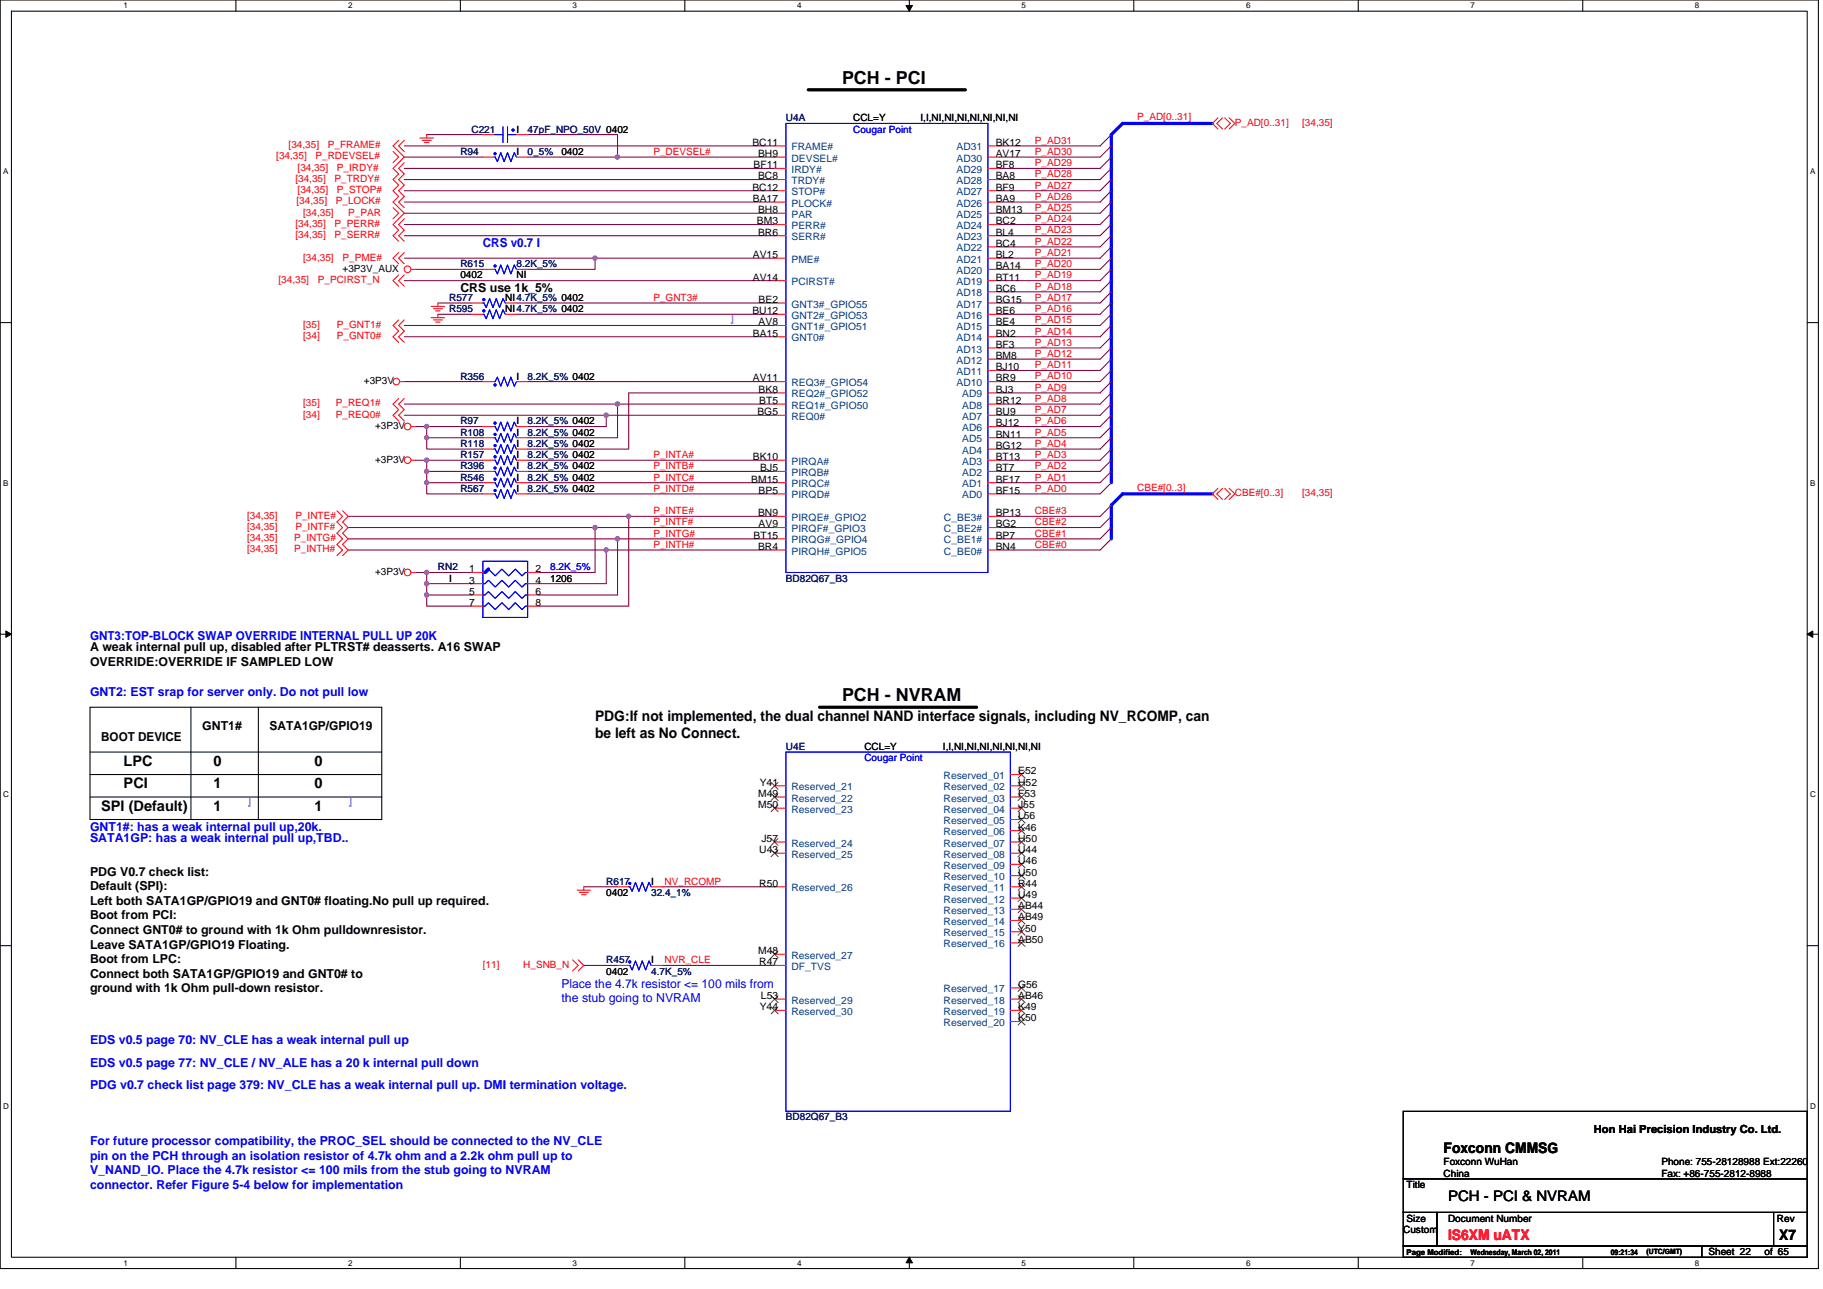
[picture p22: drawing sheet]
<svg xmlns="http://www.w3.org/2000/svg" width="297mm" height="210mm" viewBox="0 0 297 210" stroke-linecap="round" stroke-linejoin="round" font-family="sans-serif">
<defs><g id="words">
<g font-size="2.9">
<text x="137.2" y="13.7">PCH - PCI</text>
<text x="137.2" y="114.3">PCH - NVRAM</text>
</g>
<g font-size="2.4">
<text x="97" y="117.4">PDG:If not implemented, the dual channel NAND interface signals, including NV_RCOMP, can</text>
<text x="20.1" y="124.7">LPC</text>
<text x="34.8" y="124.7">0</text>
<text x="51.2" y="124.7">0</text>
<text x="97" y="120.2">be left as No Connect.</text>
<text x="20.1" y="128.4">PCI</text>
<text x="34.8" y="128.4">1</text>
<text x="51.2" y="128.4">0</text>
<text x="16.5" y="132">SPI (Default)</text>
<text x="34.8" y="132">1</text>
<text x="51.2" y="132">1</text>
<text x="235.2" y="187.8">Foxconn CMMSG</text>
<text x="235.9" y="195.6">PCH - PCI &amp; NVRAM</text>
<text x="289.9" y="202.1">X7</text>
</g>
<text font-size="2.4" fill="#f00" x="235.9" y="202.1">IS6XM uATX</text>
<g font-size="2" fill="#00f">
<text x="78.7" y="40.3">CRS v0.7 I</text>
<text x="14.7" y="104.3">GNT3:TOP-BLOCK SWAP OVERRIDE INTERNAL PULL UP 20K</text>
<text x="14.7" y="113.4">GNT2: EST srap for server only. Do not pull low</text>
<text x="14.7" y="135.4">GNT1#: has a weak internal pull up,20k.</text>
<text x="14.7" y="137.2">SATA1GP: has a weak internal pull up,TBD..</text>
<text x="91.5" y="160.9">Place the 4.7k resistor &lt;= 100 mils from</text>
<text x="91.5" y="163.2">the stub going to NVRAM</text>
<text x="14.7" y="170.1">EDS v0.5 page 70: NV_CLE has a weak internal pull up</text>
<text x="14.7" y="173.8">EDS v0.5 page 77: NV_CLE / NV_ALE has a 20 k internal pull down</text>
<text x="14.7" y="177.4">PDG v0.7 check list page 379: NV_CLE has a weak internal pull up. DMI termination voltage.</text>
<text x="14.7" y="186.6">For future processor compatibility, the PROC_SEL should be connected to the NV_CLE</text>
<text x="14.7" y="188.9">pin on the PCH through an isolation resistor of 4.7k ohm and a 2.2k ohm pull up to</text>
<text x="14.7" y="191.3">V_NAND_IO. Place the 4.7k resistor &lt;= 100 mils from the stub going to NVRAM</text>
<text x="14.7" y="193.7">connector. Refer Figure 5-4 below for implementation</text>
</g>
<g font-size="2">
<text x="75" y="47.6">CRS use 1k_5%</text>
<text x="14.7" y="106.1">A weak internal pull up, disabled after PLTRST# deasserts. A16 SWAP</text>
<text x="14.7" y="108.5">OVERRIDE:OVERRIDE IF SAMPLED LOW</text>
<text x="33" y="118.9">GNT1#</text>
<text x="43.9" y="118.9">SATA1GP/GPIO19</text>
<text x="16.5" y="120.7">BOOT DEVICE</text>
<text x="14.7" y="142.7">PDG V0.7 check list:</text>
<text x="14.7" y="145">Default (SPI):</text>
<text x="14.7" y="147.4">Left both SATA1GP/GPIO19 and GNT0# floating.No pull up required.</text>
<text x="14.7" y="149.8">Boot from PCI:</text>
<text x="14.7" y="152.1">Connect GNT0# to ground with 1k Ohm pulldownresistor.</text>
<text x="14.7" y="154.5">Leave SATA1GP/GPIO19 Floating.</text>
<text x="14.7" y="156.9">Boot from LPC:</text>
<text x="14.7" y="159.3">Connect both SATA1GP/GPIO19 and GNT0# to</text>
<text x="14.7" y="161.6">ground with 1k Ohm pull-down resistor.</text>
</g>
<text font-size="1.8" x="259.7" y="184.6">Hon Hai Precision Industry Co. Ltd.</text>
<g font-size="1.7">
<text x="122.6" y="23.7">BC11</text>
<text x="162.2" y="23.7">BK12</text>
<text x="122.8" y="27.4">BF11</text>
<text x="123.5" y="25.6">BH9</text>
<text x="123.5" y="29.2">BC8</text>
<text x="162.2" y="25.6">AV17</text>
<text x="162.2" y="27.4">BF8</text>
<text x="162.2" y="29.2">BA8</text>
<text x="122.6" y="31.1">BC12</text>
<text x="122.7" y="32.9">BA17</text>
<text x="123.5" y="34.7">BH8</text>
<text x="162.2" y="31.1">BF9</text>
<text x="162.2" y="32.9">BA9</text>
<text x="162.2" y="34.7">BM13</text>
<text x="123.3" y="36.6">BM3</text>
<text x="123.5" y="38.4">BR6</text>
<text x="162.2" y="36.6">BC2</text>
<text x="162.2" y="38.4">BL4</text>
<text x="162.2" y="40.2">BC4</text>
<text x="122.7" y="42">AV15</text>
<text x="122.7" y="45.7">AV14</text>
<text x="162.2" y="42">BL2</text>
<text x="162.2" y="43.9">BA14</text>
<text x="162.2" y="45.7">BT11</text>
<text x="162.2" y="47.5">BC6</text>
<text x="122.6" y="51.2">BU12</text>
<text x="123.6" y="49.3">BE2</text>
<text x="123.6" y="53">AV8</text>
<text x="162.2" y="49.3">BG15</text>
<text x="162.2" y="51.2">BE6</text>
<text x="162.2" y="53">BE4</text>
<text x="122.7" y="54.8">BA15</text>
<text x="162.2" y="54.8">BN2</text>
<text x="162.2" y="56.7">BF3</text>
<text x="162.2" y="58.5">BM8</text>
<text x="122.7" y="62.1">AV11</text>
<text x="123.6" y="64">BK8</text>
<text x="123.7" y="65.8">BT5</text>
<text x="162.2" y="60.3">BJ10</text>
<text x="162.2" y="62.1">BR9</text>
<text x="162.2" y="64">BJ3</text>
<text x="162.2" y="65.8">BR12</text>
<text x="123.4" y="67.6">BG5</text>
<text x="162.2" y="67.6">BU9</text>
<text x="162.2" y="69.5">BJ12</text>
<text x="162.2" y="71.3">BN11</text>
<text x="122.7" y="75">BK10</text>
<text x="123.9" y="76.8">BJ5</text>
<text x="162.2" y="73.1">BG12</text>
<text x="162.2" y="75">BT13</text>
<text x="162.2" y="76.8">BT7</text>
<text x="122.4" y="78.6">BM15</text>
<text x="123.6" y="80.4">BP5</text>
<text x="162.2" y="78.6">BF17</text>
<text x="162.2" y="80.4">BF15</text>
<text x="122.8" y="87.8">BT15</text>
<text x="123.5" y="84.1">BN9</text>
<text x="123.5" y="89.6">BR4</text>
<text x="123.6" y="85.9">AV9</text>
<text x="162.2" y="84.1">BP13</text>
<text x="162.2" y="85.9">BG2</text>
<text x="162.2" y="87.8">BP7</text>
<text x="162.2" y="89.6">BN4</text>
<text x="76.5" y="93.2">1</text>
<text x="76.5" y="95.1">3</text>
<text x="87.2" y="95.1">4</text>
<text x="87.2" y="93.2">2</text>
<text x="76.5" y="96.9">5</text>
<text x="76.5" y="98.7">7</text>
<text x="87.2" y="98.7">8</text>
<text x="87.2" y="96.9">6</text>
<text x="123.5" y="129.8">M49</text>
<text x="123.5" y="131.6">M50</text>
<text x="123.8" y="128">Y41</text>
<text x="165.9" y="126.2">E52</text>
<text x="165.9" y="128">H52</text>
<text x="165.9" y="129.8">F53</text>
<text x="165.9" y="131.6">J55</text>
<text x="124.1" y="137.1">J57</text>
<text x="165.9" y="133.5">L56</text>
<text x="165.9" y="135.3">K46</text>
<text x="165.9" y="137.1">H50</text>
<text x="123.7" y="139">U43</text>
<text x="165.9" y="139">U44</text>
<text x="165.9" y="140.8">U46</text>
<text x="165.9" y="142.6">U50</text>
<text x="123.7" y="144.4">R50</text>
<text x="165.9" y="144.4">R44</text>
<text x="165.9" y="146.3">U49</text>
<text x="165.9" y="148.1">AB44</text>
<text x="165.9" y="149.9">AB49</text>
<text x="123.5" y="155.4">M48</text>
<text x="165.9" y="151.8">Y50</text>
<text x="165.9" y="153.6">AB50</text>
<text x="123.7" y="157.2">R47</text>
<text x="165.9" y="160.9">G56</text>
<text x="123.8" y="164.6">Y44</text>
<text x="124" y="162.7">L53</text>
<text x="165.9" y="162.7">AB46</text>
<text x="165.9" y="164.6">K49</text>
<text x="165.9" y="166.4">K50</text>
</g>
<g font-size="1.7" fill="#004080">
<text x="129" y="24.5">FRAME#</text>
<text x="129" y="26.3">DEVSEL#</text>
<text x="129" y="28.2">IRDY#</text>
<text x="129" y="30">TRDY#</text>
<text x="155.9" y="24.5">AD31</text>
<text x="155.9" y="26.3">AD30</text>
<text x="155.9" y="28.2">AD29</text>
<text x="155.9" y="30">AD28</text>
<text x="129" y="31.8">STOP#</text>
<text x="129" y="33.7">PLOCK#</text>
<text x="129" y="35.5">PAR</text>
<text x="155.9" y="31.8">AD27</text>
<text x="155.9" y="33.7">AD26</text>
<text x="155.9" y="35.5">AD25</text>
<text x="129" y="37.3">PERR#</text>
<text x="129" y="39.1">SERR#</text>
<text x="155.9" y="37.3">AD24</text>
<text x="155.9" y="39.1">AD23</text>
<text x="155.9" y="41">AD22</text>
<text x="129" y="42.8">PME#</text>
<text x="129" y="46.5">PCIRST#</text>
<text x="155.9" y="42.8">AD21</text>
<text x="155.9" y="44.6">AD20</text>
<text x="155.9" y="46.5">AD19</text>
<text x="129" y="50.1">GNT3#_GPIO55</text>
<text x="129" y="51.9">GNT2#_GPIO53</text>
<text x="129" y="53.8">GNT1#_GPIO51</text>
<text x="155.9" y="48.3">AD18</text>
<text x="155.9" y="50.1">AD17</text>
<text x="155.9" y="51.9">AD16</text>
<text x="155.9" y="53.8">AD15</text>
<text x="129" y="55.6">GNT0#</text>
<text x="155.9" y="55.6">AD14</text>
<text x="155.9" y="57.4">AD13</text>
<text x="155.9" y="59.2">AD12</text>
<text x="129" y="62.9">REQ3#_GPIO54</text>
<text x="129" y="64.7">REQ2#_GPIO52</text>
<text x="155.9" y="61.1">AD11</text>
<text x="155.9" y="62.9">AD10</text>
<text x="156.8" y="64.7">AD9</text>
<text x="129" y="66.6">REQ1#_GPIO50</text>
<text x="129" y="68.4">REQ0#</text>
<text x="156.8" y="66.6">AD8</text>
<text x="156.8" y="68.4">AD7</text>
<text x="156.8" y="70.2">AD6</text>
<text x="129" y="75.7">PIRQA#</text>
<text x="129" y="77.5">PIRQB#</text>
<text x="156.8" y="72.1">AD5</text>
<text x="156.8" y="73.9">AD4</text>
<text x="156.8" y="75.7">AD3</text>
<text x="156.8" y="77.5">AD2</text>
<text x="129" y="79.4">PIRQC#</text>
<text x="129" y="81.2">PIRQD#</text>
<text x="156.8" y="79.4">AD1</text>
<text x="156.8" y="81.2">AD0</text>
<text x="129" y="84.9">PIRQE#_GPIO2</text>
<text x="129" y="86.7">PIRQF#_GPIO3</text>
<text x="129" y="88.5">PIRQG#_GPIO4</text>
<text x="153.8" y="84.9">C_BE3#</text>
<text x="153.8" y="86.7">C_BE2#</text>
<text x="153.8" y="88.5">C_BE1#</text>
<text x="129" y="90.3">PIRQH#_GPIO5</text>
<text x="153.8" y="90.3">C_BE0#</text>
<text x="129" y="128.8">Reserved_21</text>
<text x="129" y="130.6">Reserved_22</text>
<text x="153.8" y="126.9">Reserved_01</text>
<text x="153.8" y="128.8">Reserved_02</text>
<text x="153.8" y="130.6">Reserved_03</text>
<text x="129" y="132.4">Reserved_23</text>
<text x="129" y="137.9">Reserved_24</text>
<text x="153.8" y="132.4">Reserved_04</text>
<text x="153.8" y="134.2">Reserved_05</text>
<text x="153.8" y="136.1">Reserved_06</text>
<text x="153.8" y="137.9">Reserved_07</text>
<text x="129" y="139.7">Reserved_25</text>
<text x="153.8" y="139.7">Reserved_08</text>
<text x="153.8" y="141.5">Reserved_09</text>
<text x="153.8" y="143.4">Reserved_10</text>
<text x="129" y="145.2">Reserved_26</text>
<text x="153.8" y="145.2">Reserved_11</text>
<text x="153.8" y="147">Reserved_12</text>
<text x="153.8" y="148.9">Reserved_13</text>
<text x="153.8" y="150.7">Reserved_14</text>
<text x="153.8" y="152.5">Reserved_15</text>
<text x="153.8" y="154.3">Reserved_16</text>
<text x="129" y="156.2">Reserved_27</text>
<text x="129" y="158">DF_TVS</text>
<text x="153.8" y="161.7">Reserved_17</text>
<text x="129" y="163.5">Reserved_29</text>
<text x="129" y="165.3">Reserved_30</text>
<text x="153.8" y="163.5">Reserved_18</text>
<text x="153.8" y="165.3">Reserved_19</text>
<text x="153.8" y="167.2">Reserved_20</text>
</g>
<g font-size="1.6" fill="#000080">
<text x="76.8" y="21.6">C221</text>
<text x="86" y="21.6">47pF_NPO_50V 0402</text>
<text x="128.1" y="19.8">U4A</text>
<text x="75" y="25.3">R94</text>
<text x="86" y="25.3">0_5%</text>
<text x="75" y="43.5">R615</text>
<text x="84.2" y="43.5">8.2K_5%</text>
<text x="73.2" y="49">R577</text>
<text x="73.2" y="50.8">R595</text>
<text x="75" y="61.8">R356</text>
<text x="86" y="61.8">8.2K_5% 0402</text>
<text x="75" y="71">R108</text>
<text x="75" y="69.1">R97</text>
<text x="86" y="71">8.2K_5% 0402</text>
<text x="86" y="69.1">8.2K_5% 0402</text>
<text x="75" y="76.5">R396</text>
<text x="75" y="74.6">R157</text>
<text x="75" y="72.8">R118</text>
<text x="86" y="76.5">8.2K_5% 0402</text>
<text x="86" y="74.6">8.2K_5% 0402</text>
<text x="86" y="72.8">8.2K_5% 0402</text>
<text x="75" y="78.3">R546</text>
<text x="75" y="80.1">R567</text>
<text x="86" y="78.3">8.2K_5% 0402</text>
<text x="86" y="80.1">8.2K_5% 0402</text>
<text x="71.3" y="92.9">RN2</text>
<text x="128.1" y="94.7">BD82Q67_B3</text>
<text x="128.1" y="122.2">U4E</text>
<text x="98.8" y="144.1">R617</text>
<text x="106.1" y="145.9">32.4_1%</text>
<text x="98.8" y="156.9">R457</text>
<text x="106.1" y="158.8">4.7K_5%</text>
<text x="128.1" y="182.5">BD82Q67_B3</text>
</g>
<g font-size="1.6">
<text x="84.2" y="21.6">I</text>
<text x="139" y="19.8">CCL=Y</text>
<text x="150" y="19.8">I,I,NI,NI,NI,NI,NI,NI,NI</text>
<text x="84.2" y="25.3">I</text>
<text x="91.5" y="25.3">0402</text>
<text x="55.8" y="44.3">+3P3V_AUX</text>
<text x="75" y="45.4">0402</text>
<text x="84.2" y="45.4">NI</text>
<text x="82.3" y="49">NI4.7K_5% 0402</text>
<text x="82.3" y="50.8">NI4.7K_5% 0402</text>
<text x="59.3" y="62.5">+3P3V</text>
<text x="84.2" y="61.8">I</text>
<text x="61.1" y="69.9">+3P3V</text>
<text x="84.2" y="71">I</text>
<text x="84.2" y="69.1">I</text>
<text x="61.1" y="75.4">+3P3V</text>
<text x="84.2" y="76.5">I</text>
<text x="84.2" y="74.6">I</text>
<text x="84.2" y="72.8">I</text>
<text x="84.2" y="78.3">I</text>
<text x="84.2" y="80.1">I</text>
<text x="61.1" y="93.6">+3P3V</text>
<text x="73.2" y="94.7">I</text>
<text x="89.6" y="94.7">1206</text>
<text x="140.8" y="122.2">CCL=Y</text>
<text x="153.6" y="122.2">I,I,NI,NI,NI,NI,NI,NI,NI</text>
<text x="98.8" y="145.9">0402</text>
<text x="106.1" y="144.1">I</text>
<text x="98.8" y="158.8">0402</text>
<text x="106.1" y="156.9">I</text>
<text x="235.2" y="189.8">Foxconn WuHan</text>
<text x="235.2" y="191.7">China</text>
<text x="270.7" y="189.8">Phone: 755-28128988 Ext:22260</text>
<text x="270.7" y="191.7">Fax: +86-755-2812-8988</text>
<text x="229.2" y="193.5">Title</text>
<text x="228.6" y="200.8">Custom</text>
<text x="229.2" y="199">Size</text>
<text x="235.9" y="199">Document Number</text>
<text x="289.5" y="199">Rev</text>
<text x="278.4" y="204.5">Sheet 22</text>
<text x="287.5" y="204.5">of 65</text>
</g>
<g font-size="1.6" fill="#00f">
<text x="139" y="21.6">Cougar Point</text>
<text x="118.9" y="52.7">』</text>
<text x="89.6" y="92.9">8.2K_5%</text>
<text x="140.8" y="124">Cougar Point</text>
<text x="40.3" y="131.3">』</text>
<text x="56.7" y="131.3">』</text>
</g>
<g font-size="1.6" fill="#f00">
<text x="168.6" y="23.4">P_AD31</text>
<text x="185.3" y="19.6">P_AD[0..31]</text>
<text x="201.2" y="20.5">P_AD[0..31]</text>
<text x="212.2" y="20.5">[34,35]</text>
<text x="45" y="26">[34,35]</text>
<text x="47" y="24.2">[34,35]</text>
<text x="48.1" y="29.6">[34,35]</text>
<text x="48.5" y="27.8">[34,35]</text>
<text x="51.4" y="26">P_RDEVSEL#</text>
<text x="53.4" y="24.2">P_FRAME#</text>
<text x="54.5" y="29.6">P_TRDY#</text>
<text x="54.9" y="27.8">P_IRDY#</text>
<text x="106.5" y="25.2">P_DEVSEL#</text>
<text x="168.6" y="25.2">P_AD30</text>
<text x="168.6" y="28.9">P_AD28</text>
<text x="168.6" y="27.1">P_AD29</text>
<text x="48.3" y="33.3">[34,35]</text>
<text x="48.5" y="31.5">[34,35]</text>
<text x="49.4" y="35.1">[34,35]</text>
<text x="54.7" y="33.3">P_LOCK#</text>
<text x="54.9" y="31.5">P_STOP#</text>
<text x="56.7" y="35.1">P_PAR</text>
<text x="168.6" y="32.6">P_AD26</text>
<text x="168.6" y="30.7">P_AD27</text>
<text x="168.6" y="34.4">P_AD25</text>
<text x="48.1" y="38.8">[34,35]</text>
<text x="48.1" y="37">[34,35]</text>
<text x="54.5" y="38.8">P_SERR#</text>
<text x="54.5" y="37">P_PERR#</text>
<text x="168.6" y="36.2">P_AD24</text>
<text x="168.6" y="41.7">P_AD21</text>
<text x="168.6" y="39.9">P_AD22</text>
<text x="168.6" y="38">P_AD23</text>
<text x="45.4" y="46.1">[34,35]</text>
<text x="49.4" y="42.4">[34,35]</text>
<text x="51.8" y="46.1">P_PCIRST_N</text>
<text x="55.8" y="42.4">P_PME#</text>
<text x="168.6" y="45.4">P_AD19</text>
<text x="168.6" y="43.5">P_AD20</text>
<text x="168.6" y="47.2">P_AD18</text>
<text x="49.4" y="53.4">[35]</text>
<text x="54.9" y="53.4">P_GNT1#</text>
<text x="106.5" y="49">P_GNT3#</text>
<text x="168.6" y="52.7">P_AD15</text>
<text x="168.6" y="50.8">P_AD16</text>
<text x="168.6" y="49">P_AD17</text>
<text x="49.4" y="55.2">[34]</text>
<text x="54.9" y="55.2">P_GNT0#</text>
<text x="168.6" y="54.5">P_AD14</text>
<text x="168.6" y="60">P_AD11</text>
<text x="168.6" y="58.1">P_AD12</text>
<text x="168.6" y="56.3">P_AD13</text>
<text x="168.6" y="63.6">P_AD9</text>
<text x="168.6" y="61.8">P_AD10</text>
<text x="168.6" y="65.5">P_AD8</text>
<text x="49.4" y="68.1">[34]</text>
<text x="49.4" y="66.2">[35]</text>
<text x="54.7" y="68.1">P_REQ0#</text>
<text x="54.7" y="66.2">P_REQ1#</text>
<text x="168.6" y="71">P_AD5</text>
<text x="168.6" y="69.1">P_AD6</text>
<text x="168.6" y="67.3">P_AD7</text>
<text x="106.5" y="74.6">P_INTA#</text>
<text x="106.5" y="76.4">P_INTB#</text>
<text x="168.6" y="74.6">P_AD3</text>
<text x="168.6" y="72.8">P_AD4</text>
<text x="168.6" y="76.4">P_AD2</text>
<text x="106.5" y="78.3">P_INTC#</text>
<text x="106.5" y="80.1">P_INTD#</text>
<text x="106.5" y="83.8">P_INTE#</text>
<text x="168.6" y="80.1">P_AD0</text>
<text x="168.6" y="78.3">P_AD1</text>
<text x="168.6" y="83.8">CBE#3</text>
<text x="185.3" y="79.9">CBE#[0..3]</text>
<text x="201.2" y="80.8">CBE#[0..3]</text>
<text x="212.2" y="80.8">[34,35]</text>
<text x="40.3" y="84.5">[34,35]</text>
<text x="40.3" y="86.3">[34,35]</text>
<text x="40.3" y="88.2">[34,35]</text>
<text x="40.3" y="90">[34,35]</text>
<text x="47.9" y="88.2">P_INTG#</text>
<text x="47.9" y="90">P_INTH#</text>
<text x="48.1" y="84.5">P_INTE#</text>
<text x="48.1" y="86.3">P_INTF#</text>
<text x="106.5" y="87.4">P_INTG#</text>
<text x="106.5" y="89.2">P_INTH#</text>
<text x="106.5" y="85.6">P_INTF#</text>
<text x="168.6" y="85.6">CBE#2</text>
<text x="168.6" y="87.4">CBE#1</text>
<text x="168.6" y="89.2">CBE#0</text>
<text x="108.3" y="144.1">NV_RCOMP</text>
<text x="78.7" y="157.6">[11]</text>
<text x="85.3" y="157.6">H_SNB_N</text>
<text x="108.3" y="156.9">NVR_CLE</text>
</g>
<g font-size="1.3">
<text x="20.1" y="1.4">1</text>
<text x="56.7" y="1.4">2</text>
<text x="93.3" y="1.4">3</text>
<text x="129.9" y="1.4">4</text>
<text x="166.5" y="1.4">5</text>
<text x="203" y="1.4">6</text>
<text x="239.6" y="1.4">7</text>
<text x="276.2" y="1.4">8</text>
<text x=".5" y="28.4">A</text>
<text x="294.9" y="28.4">A</text>
<text x=".5" y="79.1">B</text>
<text x="294.9" y="79.1">B</text>
<text x=".5" y="129.9">C</text>
<text x="294.9" y="129.9">C</text>
<text x=".5" y="180.6">D</text>
<text x="294.9" y="180.6">D</text>
<text x="20.1" y="206.2">1</text>
<text x="56.7" y="206.2">2</text>
<text x="93.3" y="206.2">3</text>
<text x="129.9" y="206.2">4</text>
<text x="166.5" y="206.2">5</text>
<text x="203" y="206.2">6</text>
<text x="229.2" y="204.4">Page Modified:</text>
<text x="239.6" y="206.2">7</text>
<text x="239.6" y="204.4">Wednesday, March 02, 2011</text>
<text x="262.5" y="204.4">09:21:34</text>
<text x="276.2" y="206.2">8</text>
</g>
<text font-size="1.2" x="268.3" y="204.3">(UTC/GMT)</text>
</g></defs>
<path d="M0 0h296.3v206.7h-296.3zM1.9 1.8h292.6v203h-292.6z" fill="none" stroke="#000" stroke-width=".17"/>
<g fill="#fff">
<path d="M20.1 .2h.8v1.5h-.8z"/>
<path d="M20.1 205h.8v1.5h-.8z"/>
</g>
<path d="M38.4 0v1.8M38.4 204.8v1.8" fill="none" stroke="#000" stroke-width=".17"/>
<g fill="#fff">
<path d="M56.7 .2h.7v1.5h-.7z"/>
<path d="M56.7 205h.7v1.5h-.7z"/>
</g>
<path d="M75 0v1.8M75 204.8v1.8" fill="none" stroke="#000" stroke-width=".17"/>
<g fill="#fff">
<path d="M93.3 .2h.7v1.5h-.7z"/>
<path d="M93.3 205h.7v1.5h-.7z"/>
</g>
<path d="M111.6 0v1.8M111.6 204.8v1.8" fill="none" stroke="#000" stroke-width=".17"/>
<g fill="#fff">
<path d="M129.9 .2h.7v1.5h-.7z"/>
<path d="M129.9 205h.7v1.5h-.7z"/>
</g>
<path d="M148.2 0v1.8M148.2 204.8v1.8" fill="none" stroke="#000" stroke-width=".17"/>
<path d="M147.6 .9h1.1l-.5 .9zM148.2 204.8l.5 .9h-1.1z" fill="#000" stroke="#000" stroke-width=".16"/>
<g fill="#fff">
<path d="M166.5 .2h.7v1.5h-.7z"/>
<path d="M166.5 205h.7v1.5h-.7z"/>
</g>
<path d="M184.7 0v1.8M184.7 204.8v1.8" fill="none" stroke="#000" stroke-width=".17"/>
<g fill="#fff">
<path d="M203 .2h.7v1.5h-.7z"/>
<path d="M203 205h.7v1.5h-.7z"/>
</g>
<path d="M221.3 0v1.8M221.3 204.8v1.8" fill="none" stroke="#000" stroke-width=".17"/>
<g fill="#fff">
<path d="M239.6 .2h.7v1.5h-.7z"/>
<path d="M239.6 205h.7v1.5h-.7z"/>
</g>
<path d="M257.9 0v1.8M257.9 204.8v1.8" fill="none" stroke="#000" stroke-width=".17"/>
<g fill="#fff">
<path d="M276.2 .2h.7v1.5h-.7z"/>
<path d="M276.2 205h.7v1.5h-.7z"/>
<path d="M.5 27.2h.9v1.4h-.9z"/>
<path d="M294.9 27.2h.9v1.4h-.9z"/>
<path d="M.5 77.9h.9v1.5h-.9z"/>
<path d="M294.9 77.9h.9v1.5h-.9z"/>
</g>
<path d="M0 52.6h1.9M294.5 52.6h1.8" fill="none" stroke="#000" stroke-width=".17"/>
<g fill="#fff">
<path d="M.5 128.7h1v1.4h-1z"/>
<path d="M294.9 128.7h1v1.4h-1z"/>
</g>
<path d="M0 103.3h1.9M294.5 103.3h1.8" fill="none" stroke="#000" stroke-width=".17"/>
<path d="M.9 102.8l1 .5-1 .5zM294.5 103.3l.9-.5v1z" fill="#000" stroke="#000" stroke-width=".16"/>
<g fill="#fff">
<path d="M.5 179.4h1v1.5h-1z"/>
<path d="M294.9 179.4h1v1.5h-1z"/>
</g>
<g fill="none" stroke="#000" stroke-width=".17">
<path d="M14.7 115.2h47.5v18.3h-47.5zM31.1 115.2v18.3M42.1 115.2v18.3M14.7 129.8h47.5M14.7 122.5h47.5M14.7 126.2h47.5M0 154.1h1.9M294.5 154.1h1.8M228.6 181h65.9v11h-65.9zM228.6 192h65.9v5.5h-65.9zM228.6 197.5h5.5v5.5h-5.5zM234.1 197.5h54.9v5.5h-54.9z"/>
<path d="M289 197.5h5.5v5.5h-5.5zM228.6 203h48.7v1.8h-48.7zM277.3 203h17.2v1.8h-17.2z"/>
</g>
<path d="M197.5 20.1h-14.6l-1.8 1.8v56.7M79.6 92.7l-.6 .6M197.5 80.5h-14.6l-1.8 1.8v5.5" fill="none" stroke="#00f" stroke-width=".53"/>
<g fill="none" stroke="#800040" stroke-width=".17">
<path d="M65.9 25.6h12.8M65.9 27.4h60.3M65.9 32.9h60.3M65.9 36.6h60.3M65.9 38.4h60.3M65.9 31.1h60.3M65.9 34.7h60.3M65.9 29.3h60.3M65.9 23.8h60.3M69.5 21.9h9.2M86 21.9h14.6v3.7M86 25.6h14.6"/>
<path d="M100.6 25.6h25.6M181.1 23.8l-1.8 1.8h-16.5M181.1 21.9l-1.8 1.9h-16.5M181.1 34.7l-1.8 1.9h-16.5M181.1 31.1l-1.8 1.8h-16.5M181.1 29.3l-1.8 1.8h-16.5M181.1 27.4l-1.8 1.9h-16.5M181.1 25.6l-1.8 1.8h-16.5M181.1 32.9l-1.8 1.8h-16.5M181.1 38.4l-1.8 1.8h-16.5M181.1 36.6l-1.8 1.8h-16.5M65.9 42.1h31.1v1.8h-11"/>
<path d="M65.9 45.7h60.3M65.9 53h60.3M65.9 54.9h60.3M67.7 43.9h11M71.3 49.4h5.5M71.3 51.2h5.5M84.2 49.4h42M84.2 51.2h42M97 42.1h29.2M181.1 53l-1.8 1.9h-16.5M181.1 58.5l-1.8 1.8h-16.5M181.1 56.7l-1.8 1.8h-16.5"/>
<path d="M181.1 54.9l-1.8 1.8h-16.5M181.1 43.9l-1.8 1.8h-16.5M181.1 42.1l-1.8 1.8h-16.5M181.1 40.2l-1.8 1.9h-16.5M181.1 51.2l-1.8 1.8h-16.5M181.1 49.4l-1.8 1.8h-16.5M181.1 47.5l-1.8 1.9h-16.5M181.1 45.7l-1.8 1.8h-16.5M65.9 67.6h32.9M65.9 65.8h34.7v5.5h-14.6M65.9 62.2h12.8M67.7 69.5h1.8"/>
<path d="M67.7 75h1.8M69.5 71.3h9.2M69.5 71.3v1.9h9.2M69.5 69.5v1.8M69.5 69.5h9.2M69.5 75h9.2M69.5 76.8h9.2M69.5 78.6h9.2M69.5 78.6v1.9h9.2M69.5 75v1.8M69.5 76.8v1.8M86 62.2h40.2"/>
<path d="M86 75h40.2M86 76.8h40.2M86 78.6h40.2M98.8 67.6v1.9h-12.8M98.8 67.6h27.4M100.6 65.8h25.6M126.2 64h-23.8v9.2h-16.4M181.1 62.2l-1.8 1.8h-16.5M181.1 60.3l-1.8 1.9h-16.5M181.1 73.2l-1.8 1.8h-16.5M181.1 71.3l-1.8 1.9h-16.5M181.1 69.5l-1.8 1.8h-16.5"/>
<path d="M181.1 67.6l-1.8 1.9h-16.5M181.1 65.8l-1.8 1.8h-16.5M181.1 64l-1.8 1.8h-16.5M181.1 78.6l-1.8 1.9h-16.5M181.1 76.8l-1.8 1.8h-16.5M181.1 75l-1.8 1.8h-16.5M56.7 85.9h40.3M56.7 84.1h45.7v14.6h-14.6M56.7 89.6h42.1v5.5h-11M56.7 87.8h43.9v9.1h-12.8M67.7 93.3h1.8M69.5 93.3h7.3"/>
<path d="M69.5 95.1h7.3M69.5 96.9h7.3M69.5 96.9v1.8h7.3M69.5 93.3v1.8M69.5 95.1v1.8M86 80.5h40.2M97 85.9h29.2M97 85.9v7.4h-9.2M98.8 89.6h27.4M100.6 87.8h25.6M102.4 84.1h23.8M181.1 82.3l-1.8 1.8h-16.5"/>
<path d="M181.1 84.1l-1.8 1.8h-16.5M181.1 85.9l-1.8 1.9h-16.5M181.1 87.8l-1.8 1.8h-16.5M95.1 157.3h5.5M95.1 144.5h5.5M107.9 157.3h18.3M107.9 144.5h18.3"/>
</g>
<g fill="#f0f" stroke="#f0f" stroke-width=".17">
<circle cx="100.6" cy="25.6" r=".36"/>
<circle cx="96.9" cy="42" r=".35"/>
<circle cx="69.5" cy="71.3" r=".35"/>
<circle cx="100.6" cy="65.8" r=".36"/>
<circle cx="98.8" cy="67.6" r=".36"/>
<circle cx="69.5" cy="69.5" r=".35"/>
<circle cx="69.5" cy="76.8" r=".36"/>
<circle cx="69.5" cy="75" r=".35"/>
<circle cx="69.5" cy="78.6" r=".35"/>
<circle cx="100.6" cy="87.8" r=".36"/>
<circle cx="69.5" cy="95.1" r=".36"/>
<circle cx="69.5" cy="93.2" r=".35"/>
<circle cx="69.5" cy="96.9" r=".35"/>
<circle cx="98.8" cy="89.6" r=".35"/>
<circle cx="102.4" cy="84.1" r=".35"/>
<circle cx="96.9" cy="85.9" r=".36"/>
</g>
<g fill="none" stroke="#f00" stroke-width=".17">
<path d="M198.5 19.2l-1 .9 1 .9M199.2 19.2l-.9 .9 .9 .9M199.6 19.2l.9 .9-.9 .9M200.3 19.2l.9 .9-.9 .9M64 33.8l1 .9-1 .9M64 24.7l1 .9-1 .9M65 22.9l-1 .9 1.9 1.8-1.9 1.8 1 .9-1 1 1 .9-1 .9 1 .9-1 .9 1.9 1.8-1.9 1.9 1 .9-1 .9 1 .9M65.9 26.5l-.9 .9 .9 .9-.9 1 .9 .9-.9 .9 .9 .9-.9 .9 .9 .9M65.9 35.6l-.9 1 .9 .9-.9 .9 .9 .9M65.9 22.9l-.9 .9 .9 .9M68.4 22.5h2.2M68.8 22.9h1.4"/>
<path d="M69.2 23.2h.7M69.5 21.9v.6M78.7 21.9h1.8M78.7 25.6h1.8M84.2 21.9h1.8M84.2 25.6h1.8M126.2 25.6h1.9M126.2 23.8h1.9M126.2 27.4h1.9M126.2 29.3h1.9M126.2 31.1h1.9M126.2 32.9h1.9"/>
<path d="M126.2 34.7h1.9M126.2 36.6h1.9M126.2 38.4h1.9M161 25.6h1.8M161 23.8h1.8M161 27.4h1.8M161 29.3h1.8M161 31.1h1.8M161 32.9h1.8M161 34.7h1.8M161 36.6h1.8M161 38.4h1.8"/>
<path d="M65 41.1l-1 1 1 .9M65 44.8l-1 .9 1 .9M65 52.1l-1 .9 1 .9-1 1 1 .9M65.9 41.1l-.9 1 .9 .9M65.9 44.8l-.9 .9 .9 .9M65.9 52.1l-.9 .9 .9 .9-.9 1 .9 .9M67 43.9h.7M70.2 49.9h2.3M70.2 51.8h2.3M70.6 50.3h1.5M70.6 52.1h1.5M71 50.7h.7"/>
<path d="M71 52.5h.7M71.3 49.4v.5M71.3 51.2v.6M76.8 49.4h1.9M76.8 51.2h1.9M78.7 43.9h1.8M82.3 49.4h1.9M82.3 51.2h1.9M84.2 43.9h1.8M126.2 49.4h1.9M126.2 51.2h1.9M126.2 42.1h1.9"/>
<path d="M126.2 45.7h1.9M126.2 53h1.9M126.2 54.9h1.9M161 49.4h1.8M161 51.2h1.8M161 43.9h1.8M161 42.1h1.8M161 45.7h1.8M161 53h1.8M161 54.9h1.8M161 40.2h1.8M161 47.5h1.8"/>
<path d="M161 56.7h1.8M161 58.5h1.8M65 64.9l-1 .9 1 .9-1 .9 1 1M65.1 62.2h.8M65.9 64.9l-.9 .9 .9 .9-.9 .9 .9 1M67 75h.7M67 69.5h.7M78.7 62.2h1.8M78.7 71.3h1.8M78.7 69.5h1.8M78.7 78.6h1.8M78.7 75h1.8"/>
<path d="M78.7 76.8h1.8M78.7 73.2h1.8M84.2 62.2h1.8M84.2 71.3h1.8M84.2 69.5h1.8M84.2 78.6h1.8M84.2 75h1.8M84.2 76.8h1.8M84.2 73.2h1.8M126.2 62.2h1.9M126.2 78.6h1.9M126.2 64h1.9"/>
<path d="M126.2 65.8h1.9M126.2 67.6h1.9M126.2 75h1.9M126.2 76.8h1.9M161 62.2h1.8M161 71.3h1.8M161 69.5h1.8M161 78.6h1.8M161 64h1.8M161 65.8h1.8M161 67.6h1.8M161 75h1.8"/>
<path d="M161 76.8h1.8M161 60.3h1.8M161 73.2h1.8M198.5 79.5l-1 1 1 .9M199.2 79.5l-.9 1 .9 .9M199.6 79.5l.9 1-.9 .9M200.3 79.5l.9 1-.9 .9M54.9 83.2l.9 .9-.9 .9 .9 .9-.9 1 .9 .9-.9 .9 .9 .9-.9 .9M55.8 83.2l.9 .9-.9 .9 .9 .9-.9 1 .9 .9-.9 .9 .9 .9-.9 .9M67 93.3h.7M76.8 93.3h1.9M76.8 95.1h1.9"/>
<path d="M76.8 96.9h1.9M76.8 98.7h1.9M78.7 80.5h1.8M84.2 80.5h1.8M86 93.3h1.8M86 95.1h1.8M86 96.9h1.8M86 98.7h1.8M126.2 80.5h1.9M126.2 84.1h1.9M126.2 85.9h1.9M126.2 87.8h1.9"/>
<path d="M126.2 89.6h1.9M161 80.5h1.8M161 84.1h1.8M161 85.9h1.8M161 87.8h1.8M161 89.6h1.8M126.2 128h1.9M126.2 129.8h1.9M126.2 131.7h1.9M126.2 137.2h1.9M126.2 139h1.9M164.6 128h1.9"/>
<path d="M164.6 129.8h1.9M164.6 131.7h1.9M164.6 137.2h1.9M164.6 139h1.9M164.6 126.2h1.9M164.6 133.5h1.9M164.6 135.3h1.9M93.3 156.4l.9 .9-.9 .9M94 145h2.2M94.2 156.4l.9 .9-.9 .9M94.4 145.4h1.5M94.8 145.8h.7"/>
<path d="M95.1 144.5v.5M100.6 157.3h1.8M100.6 144.5h1.8M106.1 157.3h1.8M106.1 144.5h1.8M126.2 157.3h1.9M126.2 144.5h1.9M126.2 155.4h1.9M164.6 144.5h1.9M164.6 140.8h1.9M164.6 142.6h1.9M164.6 146.3h1.9"/>
<path d="M164.6 148.1h1.9M164.6 149.9h1.9M164.6 151.8h1.9M164.6 153.6h1.9M126.2 162.8h1.9M126.2 164.6h1.9M164.6 160.9h1.9M164.6 162.8h1.9M164.6 164.6h1.9M164.6 166.4h1.9"/>
<circle cx="66.4" cy="43.9" r=".54"/>
<circle cx="64.6" cy="62.2" r=".53"/>
<circle cx="66.4" cy="75" r=".54"/>
<circle cx="66.4" cy="69.5" r=".54"/>
<circle cx="66.4" cy="93.2" r=".54"/>
</g>
<path d="M131.7 14.6h25.6M133.5 115.2h25.6" fill="none" stroke="#000" stroke-width=".53"/>
<g fill="none" stroke="#00f" stroke-width=".17">
<path d="M80.5 21.9h1.5M80.5 25.6h.2l.3 .7 .6-1.4 .5 1.4 .6-1.4 .5 1.4 .6-1.4 .4 .7M82 20.7v2.5M82.7 20.7v2.5M82.7 21.9h1.5M128.1 20.1h32.9v73.2h-32.9zM78.7 49.4h.1l.4 .7 .6-1.5 .5 1.5 .6-1.5 .5 1.5 .6-1.5 .3 .8M78.7 51.2h.1l.4 .7 .6-1.4 .5 1.4 .6-1.4 .5 1.4 .6-1.4 .3 .7M80.5 43.9h.2l.3 .7 .6-1.4 .5 1.4 .6-1.4 .5 1.4 .6-1.4 .4 .7M80.5 62.2h.2l.3-.8 .6 1.5 .5-1.5 .6 1.5 .5-1.5 .6 1.5 .4-.7M80.5 71.3h.2l.3 .8 .6-1.5 .5 1.5 .6-1.5 .5 1.5 .6-1.5 .4 .7M80.5 69.5h.2l.3 .7 .6-1.5 .5 1.5 .6-1.5 .5 1.5 .6-1.5 .4 .8"/>
<path d="M80.5 78.6h.2l.3 .8 .6-1.5 .5 1.5 .6-1.5 .5 1.5 .6-1.5 .4 .7M80.5 76.8h.2l.3 .7 .6-1.4 .5 1.4 .6-1.4 .5 1.4 .6-1.4 .4 .7M80.5 75h.2l.3 .7 .6-1.5 .5 1.5 .6-1.5 .5 1.5 .6-1.5 .4 .8M80.5 73.2h.2l.3 .7 .6-1.5 .5 1.5 .6-1.5 .5 1.5 .6-1.5 .4 .8M78.7 95.1h.3l.6-.6 1.1 1.1 1.1-1.1 1.1 1.1 1.1-1.1 1.1 1.1 .5-.5h.4M78.7 98.7h.3l.6-.5 1.1 1.1 1.1-1.1 1.1 1.1 1.1-1.1 1.1 1.1 .5-.6h.4M78.7 93.3h.3M78.7 96.9h.3l.6-.5 1.1 1.1 1.1-1.1 1.1 1.1 1.1-1.1 1.1 1.1 .5-.6h.4M78.7 91.4h7.3v9.2h-7.3zM79.6 92.7l1.1 1.1 1.1-1.1 1.1 1.1 1.1-1.1 1.1 1.1 .5-.5h.4M80.5 80.5h.2l.3 .7 .6-1.5 .5 1.5 .6-1.5 .5 1.5 .6-1.5 .4 .8M128.1 122.5h36.5v58.5h-36.5z"/>
<path d="M102.4 157.3h.2l.4 .7 .5-1.5 .6 1.5 .5-1.5 .6 1.5 .5-1.5 .4 .8M102.4 144.5h.2l.4 .7 .5-1.5 .6 1.5 .5-1.5 .6 1.5 .5-1.5 .4 .8"/>
</g>
<g fill="#00f" stroke="#00f" stroke-width=".17">
<path d="M80.5 62.6h.3v.2h-.3z" fill-rule="evenodd"/>
<path d="M80.5 62.6h.3v.2h-.3z" fill-rule="evenodd"/>
<path d="M83.5 21.1h.2v.2h-.2z" fill-rule="evenodd"/>
<path d="M83.5 21.1h.2v.2h-.2z" fill-rule="evenodd"/>
<path d="M78.7 50.5h.3v.3h-.3z" fill-rule="evenodd"/>
<path d="M78.7 50.5h.3v.3h-.3z" fill-rule="evenodd"/>
<path d="M102.5 156.6h.2v.2h-.2z" fill-rule="evenodd"/>
<path d="M102.5 156.6h.2v.2h-.2z" fill-rule="evenodd"/>
<path d="M80.5 68.8h.3v.3h-.3z" fill-rule="evenodd"/>
<path d="M80.5 68.8h.3v.3h-.3z" fill-rule="evenodd"/>
<path d="M80.5 77.9h.3v.3h-.3z" fill-rule="evenodd"/>
<path d="M80.5 77.9h.3v.3h-.3z" fill-rule="evenodd"/>
<path d="M80.5 74.3h.3v.2h-.3z" fill-rule="evenodd"/>
<path d="M80.5 74.3h.3v.2h-.3z" fill-rule="evenodd"/>
<circle cx="80.7" cy="25" r=".17"/>
<circle cx="78.8" cy="48.8" r=".17"/>
<circle cx="80.7" cy="70.8" r=".17"/>
<circle cx="80.7" cy="43.3" r=".17"/>
<circle cx="102.6" cy="143.9" r=".17"/>
<circle cx="80.7" cy="76.2" r=".17"/>
<circle cx="80.7" cy="72.6" r=".17"/>
<circle cx="80.7" cy="79.9" r=".17"/>
</g>
<g fill="none" stroke="#804000" stroke-width=".16">
<path d="M125.7 127.5l1.1 1.1M125.7 129.3l1.1 1.1M125.7 131.1l1.1 1.1M125.7 136.6l1.1 1.1M125.7 138.4l1.1 1.2M126.8 127.5l-1.2 1.1M126.8 129.3l-1.2 1.1M126.8 131.1l-1.2 1.1M126.8 136.6l-1.2 1.1M126.8 138.4l-1.2 1.2M165.9 125.6l1.1 1.1M165.9 127.5l1.1 1.1"/>
<path d="M165.9 129.3l1.1 1.1M165.9 131.1l1.1 1.1M165.9 132.9l1.1 1.2M165.9 134.8l1.1 1.1M165.9 136.6l1.1 1.1M165.9 138.4l1.1 1.2M167 125.6l-1.1 1.1M167 127.5l-1.1 1.1M167 129.3l-1.1 1.1M167 131.1l-1.1 1.1M167 132.9l-1.1 1.2M167 134.8l-1.1 1.1"/>
<path d="M167 136.6l-1.1 1.1M167 138.4l-1.1 1.2M125.7 154.9l1.1 1.1M126.8 154.9l-1.2 1.1M165.9 140.3l1.1 1.1M165.9 142.1l1.1 1.1M165.9 143.9l1.1 1.1M165.9 145.8l1.1 1.1M165.9 147.6l1.1 1.1M165.9 149.4l1.1 1.1M165.9 151.2l1.1 1.2M165.9 153.1l1.1 1.1"/>
<path d="M167 140.3l-1.1 1.1M167 142.1l-1.1 1.1M167 143.9l-1.1 1.1M167 145.8l-1.1 1.1M167 147.6l-1.1 1.1M167 149.4l-1.1 1.1M167 151.2l-1.1 1.2M167 153.1l-1.1 1.1M125.7 162.2l1.1 1.1M125.7 164l1.1 1.2M126.8 162.2l-1.2 1.1M126.8 164l-1.2 1.2"/>
<path d="M165.9 160.4l1.1 1.1M165.9 162.2l1.1 1.1M165.9 164l1.1 1.2M165.9 165.9l1.1 1.1M167 160.4l-1.1 1.1M167 162.2l-1.1 1.1M167 164l-1.1 1.2M167 165.9l-1.1 1.1"/>
</g>
<use href="#words"/>
</svg>
